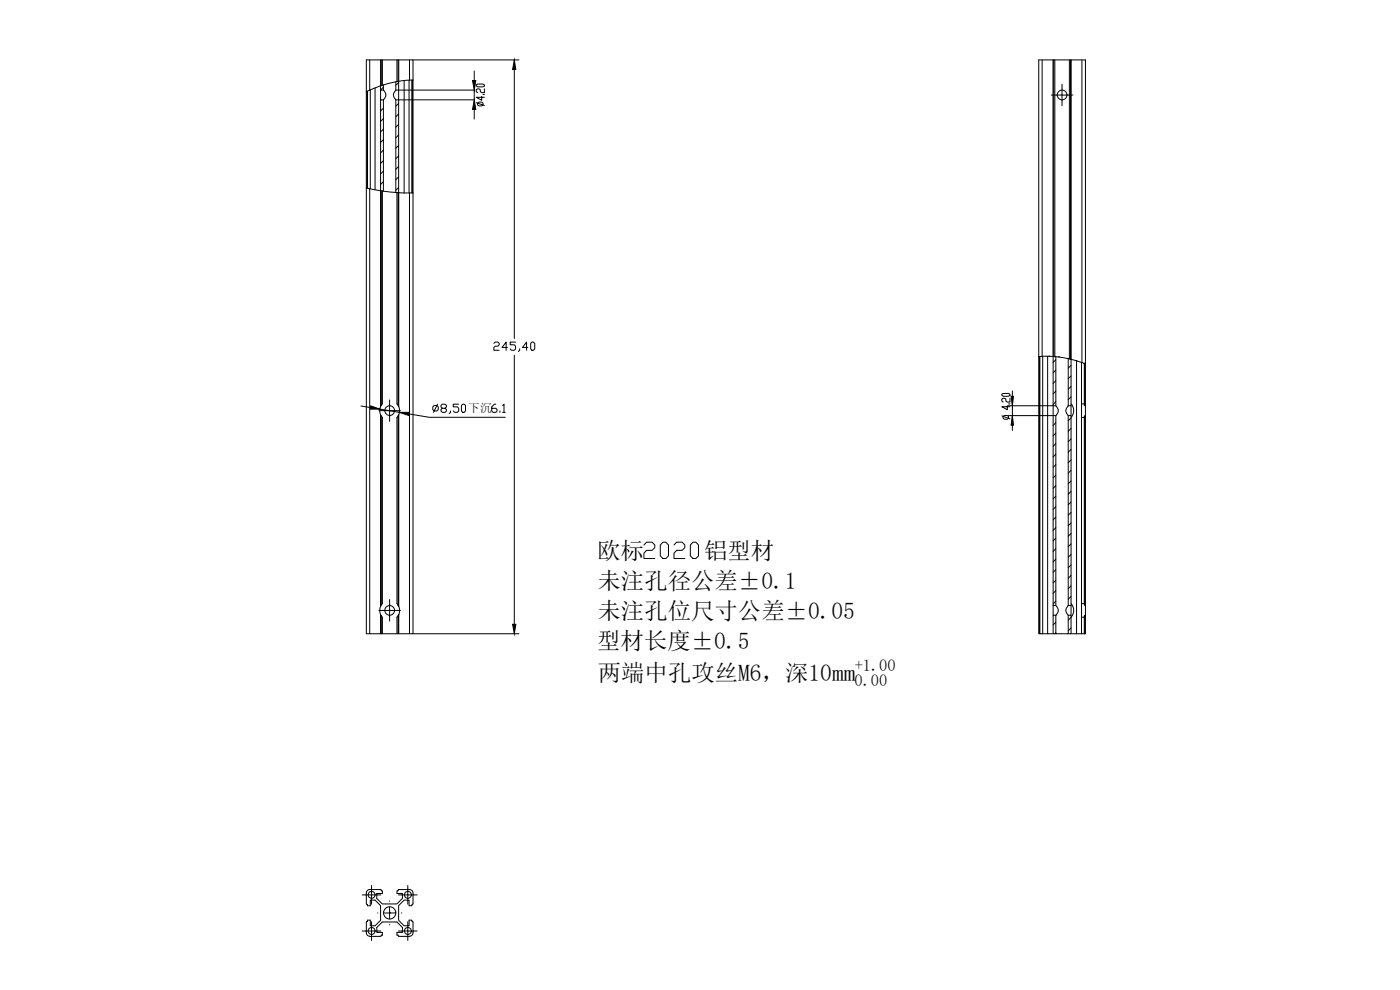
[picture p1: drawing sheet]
<svg xmlns="http://www.w3.org/2000/svg" width="420mm" height="297mm" viewBox="0 0 420 297" stroke-linecap="round" stroke-linejoin="round" font-family="sans-serif">
<defs><g id="words">
<g font-size="7">
<text x="179.2" y="167.6">欧标</text>
<text x="211.3" y="167.6">铝型材</text>
<text x="179.3" y="176.6">未注孔径公差±0.1</text>
<text x="179.3" y="185.7">未注孔位尺寸公差±0.05</text>
<text x="179.2" y="194.7">型材长度±0.5</text>
<text x="179.4" y="204.4">两端中孔攻丝M6，深10mm</text>
</g>
<g font-size="4.9">
<text x="256.5" y="201.4">+1.00</text>
<text x="256.5" y="205.9">0.00</text>
</g>
<text font-size="3.5" x="140.5" y="123.7">下沉</text>
</g></defs>
<!-- layer: 0 -->
<g fill="none" stroke="#000" stroke-width=".3">
<path d="M111 18v9M114.2 18v9M114.4 18v7.7M114.8 18v7.6l-.4 .1M119.1 18v6.5M119.5 18v6.4M119.7 18l-.1 9M122.9 18v6M124 18h31.7M312.8 18v88.9M316 18v89M316.2 18v89"/>
<path d="M316.6 18v89M320.9 18v89.7M321.3 18v89.8M321.5 18v89.8M324.7 18v90.8M110.2 27.4v29M110.3 27.4v29.1M111 27l-1.1 .5M111.1 27v29.6M112.6 26.4v30.5M114.2 30v27.2M114.2 30h.9"/>
<path d="M114.4 25.7l-3.4 1.3M115.1 27l.7 1.5-.7 1.5v27.3M115.1 27h-.9v3M115.1 25.5v1.5M118.8 24.5v2.5l-.7 1.3 .1 .8 .6 .9v27.8M118.8 27h.8v3M118.8 30h.8M119.1 24.5l-4.4 1.1M119.5 24.4l-.4 .1M119.6 30v27.8M121.3 24.2v33.7M122.8 24.1v33.8"/>
<path d="M122.9 24l-3.4 .4M122.9 24h1.1M123.6 24v33.9M123.7 24v33.9M124 24v-6h-14.1v38.4M124 24v33.9M154.3 20.9v80.7M109.9 56.4v133.7h1.1M109.9 56.4l1.1 .2M111 56.6v133.5h3.2M111 56.6l3.2 .6M114.2 57.2v64.8l.2-.3v-64.4"/>
<path d="M114.2 57.2l.2 .1M114.4 57.3h.4v63.9l-.4 .4M114.7 57.3l4.4 .5M119.1 57.8v63.4l.4 .4M119.1 57.8h.4M119.5 57.8v63.9l.2 .3v-64.2M119.5 57.8h.2M119.7 57.8l3.2 .1M122.9 57.9v132.2h1.1v-132.2M122.9 57.9h1.1M148.2 103l.4-.4h.8l.4 .4v.4l-.4 .5h-.8l-.4 .4v.8h1.6M152.3 104.3h-1.6l1.2-1.7v2.5"/>
<path d="M154.3 106.6v80.7M154.7 102.6h-1.6v.8h1.2l.4 .5v.8l-.4 .4h-.8l-.4-.4M156 104.7v.4l-.4 .4M158.4 104.3h-1.6l1.2-1.7v2.5M159.3 103l.3-.4h.5l.4 .4v1.7l-.4 .4h-.5l-.3-.4zM311.7 107v83.1h.4M311.7 107v-89h14.1v104M312 107v83.1M312.1 107v83.1h.8M312.8 106.9l-1.1 .1M312.8 106.9l3.2 .1M312.9 106.9v83.2"/>
<path d="M314.4 106.9v83.2h1.7M316 107h.2M316.1 107v14.7M316.2 107h.4M316.5 107l4.4 .7M316.9 107v14.7l.7 1.4-.1 .6-.6 1v57l.7 1.4-.1 .5-.6 1v5.5h3.7v-5.5l-.7-1.3 .1-.7 .6-.9M320.6 107.6v14.2l-.7 1.3 .1 .7 .6 .9v57M320.9 107.7l.4 .1M321.3 107.8h.2M321.4 107.8v13.9M321.5 107.8l3.2 1M323.1 108.3v81.8"/>
<path d="M324.6 108.7v16.6M324.7 108.8l1.1 .4M325.4 109v12.2h-.8M325.5 109.1v12.6M108.3 121.8l2.9 .5M114 122.8l5.9 .9M114.2 122l-.2 1 .2 1.4M114.2 124.4l.2 .4v56.8l-.2 .4zM114.4 124.8l.4 .5v55.8l-.4 .5M119.5 124.8l-.4 .4v55.9l.4 .5M119.7 124.4v57.6l-.2-.4v-56.8zM119.7 122l.2 1-.2 1.4"/>
<path d="M122.7 124.2l6.1 1h22.8M129.9 122.1l.4-.4h.8l.4 .4v.8l-.4 .4h-.8l-.4-.4zM131.3 121.3l-1.2 2.4M132.8 122.5l-.5-.4v-.4l.5-.4h.8l.4 .4v.4l-.4 .4h-.8l-.5 .4v.4l.5 .4h.8l.4-.4v-.4l-.4-.4M135.2 123.3v.4l-.4 .4M137.7 121.3h-1.7v.8h1.2l.5 .4v.8l-.5 .4h-.8l-.4-.4M138.5 121.7l.4-.4h.4l.4 .4v1.6l-.4 .4h-.4l-.4-.4zM148.8 121.3h-.4l-.8 .8v1.2l.4 .4h.8l.4-.4v-.4l-.4-.4h-1.2M150 123.3v.4M150.8 121.7l.5-.4v2.4M150.8 123.7h.8M316.1 121.7v3h.8"/>
<path d="M316.1 121.7h.8M316.1 124.7v57M320.6 121.7h.8M321.4 121.7v3h-.8M321.4 124.7v57M321.5 121.2a2.98 2.98 0 0 1 0 4M324.6 125.3h.8v55.8h-.8zM325.4 121.2v.5h.3l.1 .3M325.5 124.8v56.8M325.8 122v2.6l-.4 .2v.5M325.8 124.4v57.6M193.3 163.5l.8-.8h1.6l.8 .8v.8l-.8 .8h-1.6l-.8 .9v1.6h3.2"/>
<path d="M199 162.7h.8l.8 .8v3.3l-.8 .8h-.8l-.8-.8v-3.3zM202.3 163.5l.8-.8h1.6l.8 .8v.8l-.8 .8h-1.6l-.8 .9v1.6h3.2M208 162.7h.8l.8 .8v3.3l-.8 .8h-.8l-.8-.8v-3.3zM114.2 182l-.2 .9 .2 1.4M114.2 184.3l.2 .4v5.4h-.2zM114.4 184.7l.4 .5v4.9h-.4M114.8 190.1h4.3M119.5 184.7l-.4 .5v4.9h.4M119.7 184.3v5.8h-.2v-5.4zM119.7 190.1h3.2M119.7 182l.2 .9-.2 1.4M124 190.1h31.7"/>
<path d="M312.9 190.1h1.5M316.1 181.7v2.9h.8M316.1 184.6v5.5h.8M316.1 181.7h.8M320.6 181.7h.8M321.4 181.7v2.9h-.8M321.4 184.6v5.5h-.8M321.4 190.1h3.2M321.5 181.1a2.98 2.98 0 0 1 0 4M324.6 181.1v4.1h.8v-.5l.3-.1 .1-2.6M324.6 185.2v4.9h.8M325.4 181.1v.5l.3 .1 .1 .3"/>
<path d="M325.4 185.2v4.9M325.5 184.7l-.1 5.4M325.8 184.3v5.8h-.3M109.9 279.9l.5 .8 .6 .2M109.9 276.7v3.2M110 271.2l.3 .2v.4h.8v-1.7h1.5l1.6 1.6v4.4l-1.6 1.7h-1.5v-1.7h-.8v.4l-.3 .2M114.2 266.9h-3.2l-.9 .4-.2 .6v3.3M114.2 266.9l.2 .4h.4v.8h-1.7v1.5l1.6 1.6h4.4l1.7-1.6v-1.5h-1.7v-.8h.4v-.2M116.9 273.8l.1 .1M116.9 273.9h.1M119.5 267.1l.2-.2h3.2l.6 .2 .5 .8v3.3l-.2 .1M123.7 271.4l-.1 .4h-.8v-1.7h-1.5l-1.7 1.6v4.4l1.7 1.7h1.5v-1.7h.8l.1 .4"/>
<path d="M123.8 276.5l.2 .2M124 279.9l-.5 .8-.6 .2M124 276.7v3.2M111 281h3.2M119.5 280.7v-.1h-.4v-.8h1.7v-1.5l-1.7-1.7h-4.4l-1.6 1.7v1.5h1.7v.8h-.4l-.2 .3M119.5 280.7l.2 .2M119.7 281h3.2"/>
<circle cx="318.7" cy="28.5" r="1.46"/>
<circle cx="116.9" cy="123.2" r="1.46"/>
<circle cx="116.9" cy="183.1" r="1.46"/>
<circle cx="111.5" cy="268.5" r="1.04"/>
<circle cx="111.5" cy="279.3" r="1.04"/>
<circle cx="116.9" cy="273.9" r="1.84"/>
<circle cx="122.4" cy="268.5" r="1.04"/>
<circle cx="122.4" cy="279.3" r="1.04"/>
</g>
<!-- layer: 10 -->
<g fill="none" stroke="#000" stroke-width=".3">
<path d="M114.4 30l-.2 .1M115.1 35.6l-.9 .8M115.1 32.5l-.9 .8M115.1 38.8l-.9 .8M115.1 26.1l-.9 .9M119.6 31l-.8 .9M119.6 34.2l-.8 .8M119.6 37.3l-.8 .9M119.6 24.8l-.8 .8M119.7 27h22.6v3h-22.6M142.3 21.3v2.9M142.3 32.8v2.9"/>
<path d="M142.9 25.5l.4-.3h1.6l.5 .3v.3l-.5 .3h-1.6l-.4-.3zM142.9 30.8l2.5 .9M143.3 30.9l.4-.3h.9l.3 .3v.6l-.3 .3h-.9l-.4-.3zM144.6 28.9v1.2l-1.7-.9h2.5M144.9 28.3h.5M145.4 26.7v1.1h-.8l-.5-.3v-.6l-.8-.2-.4 .2v.6l.4 .3M318.7 25.3v3.2h-3.2M322 28.5h-3.3v3.2M115.1 41.9l-.9 .8M115.1 45l-.9 .9M115.1 48.2l-.9 .9M115.1 54.5l-.9 .9"/>
<path d="M115.1 51.3l-.9 .9M119.6 40.5l-.8 .8M119.6 43.6l-.8 .9M119.6 46.8l-.8 .8M119.6 49.9l-.8 .9M119.6 53.1l-.8 .8M119.6 56.2l-.8 .9M300.7 118.3l.4-.2h1.6l.4 .2v.3l-.4 .3h-1.6l-.4-.3zM303.1 119.5v1.1h-.8l-.4-.3v-.6l-.8-.2-.4 .2v.6l.4 .3M303.8 117.3v11.8M314.7 106.9h.1M316.9 107.9l-.8 .8"/>
<path d="M316.9 111l-.8 .9M316.9 114.2l-.8 .8M316.9 117.3l-.8 .9M317.7 107.1h.1M320.4 107.6h.1M321.4 109.6l-.8 .9M321.4 112.8l-.8 .8M321.4 115.9l-.8 .9M321.4 119.1l-.8 .8M322.9 108.2h.1M325.2 109h.1M116.9 120v3.2h-3.2"/>
<path d="M120.2 123.2h-3.3v3.2M300.7 124.8l2.4 .9M301 125l.5-.3h.8l.4 .3v.5l-.4 .3h-.8l-.5-.3zM302.3 121.8v1.1l-1.6-.9h2.4M302.4 124.7h13.7M302.4 121.7h13.7M302.7 121.2h.4M316.9 126.8l-.8 .9M316.9 129.9l-.8 .9M316.9 133.1l-.8 .8M316.9 136.3l-.8 .8M316.9 139.4l-.8 .8"/>
<path d="M316.9 120.5l-.8 .9M321.4 125.4l-.8 .8M321.4 128.6l-.8 .8M321.4 131.7l-.8 .8M321.4 134.9l-.8 .8M321.4 138l-.8 .8M316.9 148.9l-.8 .8M316.9 142.6l-.8 .8M316.9 145.7l-.8 .8M316.9 152l-.8 .9M316.9 155.1l-.8 .9M316.9 158.3l-.8 .9"/>
<path d="M321.4 141.1l-.8 .9M321.4 144.3l-.8 .8M321.4 147.4l-.8 .9M321.4 150.6l-.8 .9M321.4 153.7l-.8 .9M321.4 156.9l-.8 .8M116.9 179.9v3.3h-3.2M316.9 161.4l-.8 .9M316.9 164.6l-.8 .9M316.9 167.8l-.8 .8M316.9 170.9l-.8 .8M316.9 174.1l-.8 .8"/>
<path d="M316.9 177.2l-.8 .8M321.4 160l-.8 .9M321.4 163.2l-.8 .8M321.4 166.4l-.8 .8M321.4 169.5l-.8 .8M321.4 172.7l-.8 .8M321.4 175.8l-.8 .8M321.4 179l-.8 .8M120.2 183.2h-3.3v3.2M316.9 189.8l-.4 .3M316.9 180.4l-.8 .8M316.9 186.7l-.8 .8"/>
<path d="M321.4 185.2l-.8 .9M321.4 188.4l-.8 .9M111.5 265.7v2.8h-2.8M111.5 276.5v2.8h-2.8M113.3 273.9h.1M114.3 268.5h-2.8v2.8M114.3 279.3h-2.8v2.9M116.9 272.2v1.7h-1.7M116.9 270.3v.1M116.9 277.4v.1M118.7 273.9h-1.8v1.8M120.4 273.9h.2"/>
<path d="M122.4 265.7v2.8h-2.9M122.4 276.5v2.8h-2.9M125.2 268.5h-2.8v2.8M125.2 279.3h-2.8v2.9"/>
</g>
<path d="M141.8 24.2h1l-.5 2.8zM142.3 30l.5 2.8h-1zM303.8 124.7l.4 2.9h-.8zM303.4 118.9h.8l-.4 2.8z" fill="#000" stroke="#000" stroke-width=".3"/>
<!-- layer: 0 -->
<path d="M154.3 18l.5 2.9h-1zM111.3 121.8l2.7 1h-2.9zM119.9 123.7h2.9l-.2 1zM153.8 187.3h1l-.5 2.8z" fill="#000" stroke="#000" stroke-width=".3"/>
<use href="#words"/>
</svg>
